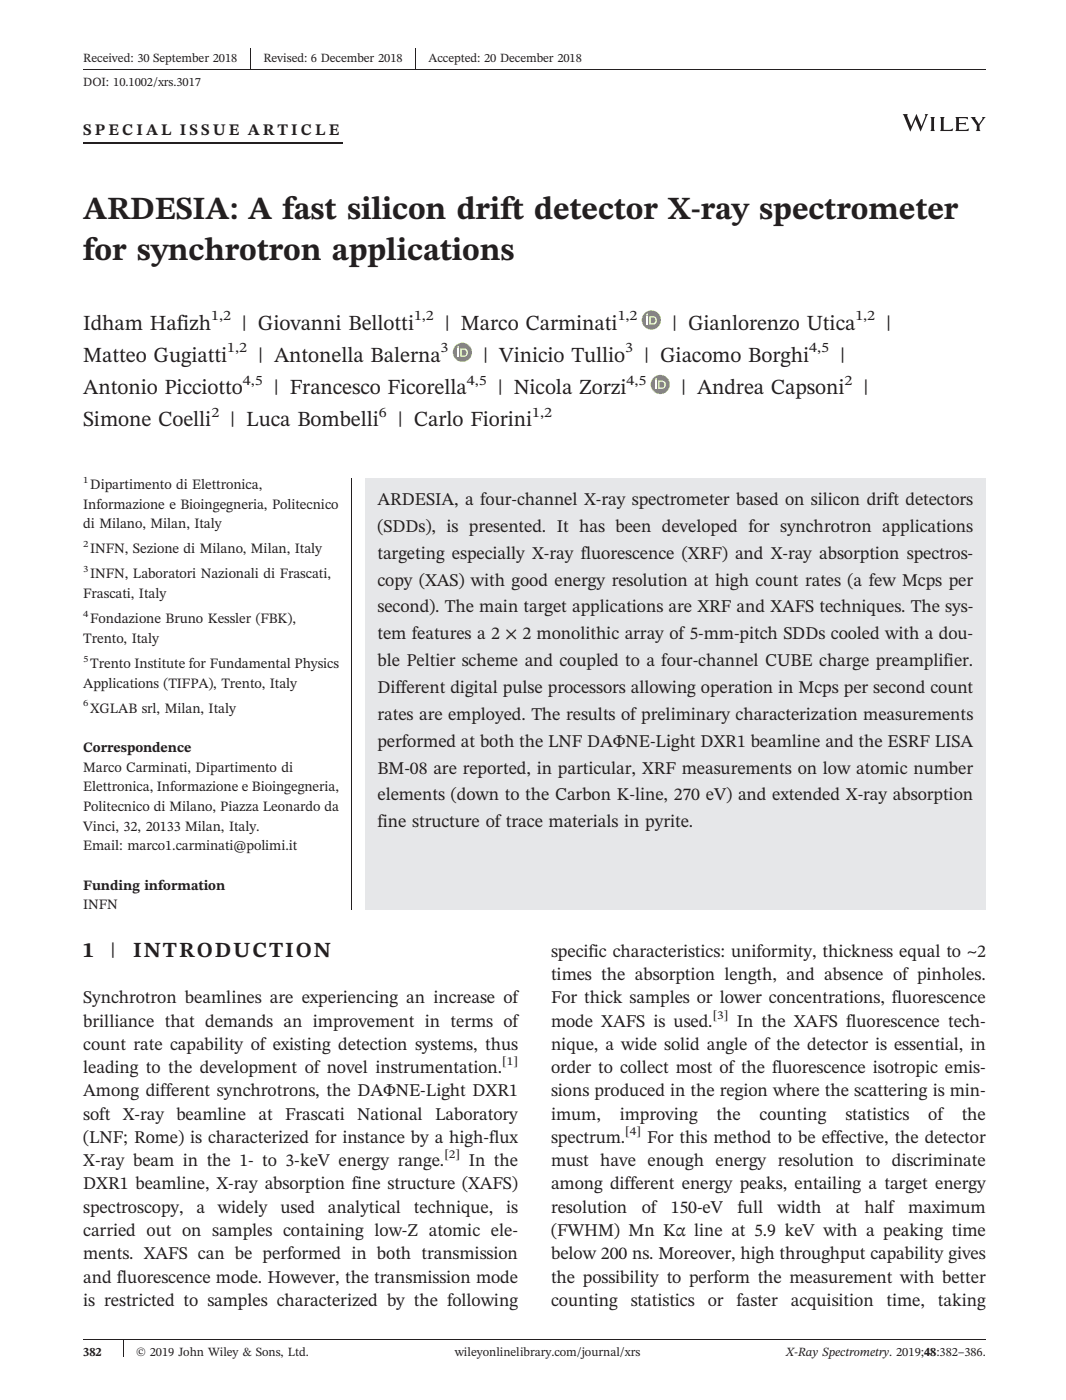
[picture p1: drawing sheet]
<svg xmlns="http://www.w3.org/2000/svg" width="210mm" height="276mm" viewBox="0 0 210 276" stroke-linecap="round" stroke-linejoin="round" font-family="sans-serif">
<defs><g id="words">
<g font-size="6.3" fill="#231f20">
<text x="16.4" y="43.1">ARDESIA: A fast silicon drift detector X‐ray spectrometer</text>
<text x="16.4" y="51.2">for synchrotron applications</text>
</g>
<g font-size="4.2" fill="#231f20">
<text x="16.4" y="65">Idham Hafizh</text>
<text x="47.6" y="65">| Giovanni Bellotti</text>
<text x="87.6" y="65">| Marco Carminati</text>
<text x="132.3" y="65">| Gianlorenzo Utica</text>
<text x="174.5" y="65">|</text>
<text x="16.4" y="71.4">Matteo Gugiatti</text>
<text x="50.8" y="71.4">| Antonella Balerna</text>
<text x="95.1" y="71.4">| Vinicio Tullio</text>
<text x="126.8" y="71.4">| Giacomo Borghi</text>
<text x="165.4" y="71.4">|</text>
<text x="16.4" y="77.7">Antonio Picciotto</text>
<text x="53.9" y="77.7">| Francesco Ficorella</text>
<text x="98" y="77.7">| Nicola Zorzi</text>
<text x="134.1" y="77.7">| Andrea Capsoni</text>
<text x="170" y="77.7">|</text>
<text x="16.4" y="84.1">Simone Coelli</text>
<text x="45.3" y="84.1">| Luca Bombelli</text>
<text x="78.3" y="84.1">| Carlo Fiorini</text>
<text x="16.4" y="188.6">1</text>
<text x="21.7" y="188.6">|</text>
<text x="26.2" y="188.6">INTRODUCTION</text>
</g>
<g font-size="3.5" fill="#231f20">
<text x="74.4" y="99.6">ARDESIA, a four‐channel X‐ray spectrometer based on silicon drift detectors</text>
<text x="74.4" y="104.9">(SDDs), is presented. It has been developed for synchrotron applications</text>
<text x="74.4" y="110.2">targeting especially X‐ray fluorescence (XRF) and X‐ray absorption spectros-</text>
<text x="74.4" y="115.5">copy (XAS) with good energy resolution at high count rates (a few Mcps per</text>
<text x="74.4" y="120.7">second). The main target applications are XRF and XAFS techniques. The sys-</text>
<text x="74.4" y="126">tem features a 2 × 2 monolithic array of 5‐mm‐pitch SDDs cooled with a dou-</text>
<text x="74.4" y="131.3">ble Peltier scheme and coupled to a four‐channel CUBE charge preamplifier.</text>
<text x="74.4" y="136.6">Different digital pulse processors allowing operation in Mcps per second count</text>
<text x="74.4" y="141.9">rates are employed. The results of preliminary characterization measurements</text>
<text x="74.4" y="147.2">performed at both the LNF DAΦNE‐Light DXR1 beamline and the ESRF LISA</text>
<text x="74.4" y="152.5">BM‐08 are reported, in particular, XRF measurements on low atomic number</text>
<text x="74.4" y="157.8">elements (down to the Carbon K‐line, 270 eV) and extended X‐ray absorption</text>
<text x="74.4" y="163.1">fine structure of trace materials in pyrite.</text>
<text x="108.6" y="188.6">specific characteristics: uniformity, thickness equal to ~2</text>
<text x="16.4" y="197.8">Synchrotron beamlines are experiencing an increase of</text>
<text x="108.6" y="193.2">times the absorption length, and absence of pinholes.</text>
<text x="108.6" y="197.8">For thick samples or lower concentrations, fluorescence</text>
<text x="16.4" y="202.4">brilliance that demands an improvement in terms of</text>
<text x="108.6" y="202.4">mode XAFS is used.</text>
<text x="145.1" y="202.4">In the XAFS fluorescence tech-</text>
<text x="16.4" y="207">count rate capability of existing detection systems, thus</text>
<text x="108.6" y="207">nique, a wide solid angle of the detector is essential, in</text>
<text x="16.4" y="211.6">leading to the development of novel instrumentation.</text>
<text x="108.6" y="211.6">order to collect most of the fluorescence isotropic emis-</text>
<text x="16.4" y="216.2">Among different synchrotrons, the DAΦNE‐Light DXR1</text>
<text x="16.4" y="220.7">soft X‐ray beamline</text>
<text x="50.9" y="220.7">at Frascati National Laboratory</text>
<text x="108.6" y="216.2">sions produced in the region where the scattering is min-</text>
<text x="108.6" y="220.7">imum,</text>
<text x="122.1" y="220.7">improving</text>
<text x="141.2" y="220.7">the</text>
<text x="149.6" y="220.7">counting</text>
<text x="166.5" y="220.7">statistics</text>
<text x="182.9" y="220.7">of</text>
<text x="189.5" y="220.7">the</text>
<text x="16.4" y="225.3">(LNF; Rome) is characterized for instance by a high‐flux</text>
<text x="108.6" y="225.3">spectrum.</text>
<text x="127.5" y="225.3">For this method to be effective, the detector</text>
<text x="16.4" y="229.9">X‐ray beam in the 1‐ to 3‐keV energy range.</text>
<text x="92.3" y="229.9">In the</text>
<text x="108.6" y="229.9">must have enough energy resolution to discriminate</text>
<text x="16.4" y="234.5">DXR1 beamline, X‐ray absorption fine structure (XAFS)</text>
<text x="16.4" y="239.1">spectroscopy,</text>
<text x="38.7" y="239.1">a</text>
<text x="42.9" y="239.1">widely used</text>
<text x="64.6" y="239.1">analytical</text>
<text x="81.5" y="239.1">technique,</text>
<text x="99.7" y="239.1">is</text>
<text x="108.6" y="234.5">among different energy peaks, entailing a target energy</text>
<text x="108.6" y="239.1">resolution</text>
<text x="126.4" y="239.1">of</text>
<text x="132.1" y="239.1">150‐eV</text>
<text x="145.3" y="239.1">full</text>
<text x="153.2" y="239.1">width</text>
<text x="164.6" y="239.1">at</text>
<text x="170.3" y="239.1">half</text>
<text x="178.9" y="239.1">maximum</text>
<text x="16.4" y="243.7">carried out on samples containing low‐Z atomic ele-</text>
<text x="108.6" y="243.7">(FWHM) Mn Kα line at 5.9 keV with a peaking time</text>
<text x="16.4" y="248.3">ments. XAFS can be performed in both transmission</text>
<text x="108.6" y="248.3">below 200 ns. Moreover, high throughput capability gives</text>
<text x="16.4" y="252.8">and fluorescence mode. However, the transmission mode</text>
<text x="16.4" y="257.4">is restricted to samples characterized by the following</text>
<text x="108.6" y="252.8">the possibility to perform the measurement with better</text>
<text x="108.6" y="257.4">counting</text>
<text x="124.3" y="257.4">statistics</text>
<text x="139.4" y="257.4">or</text>
<text x="145.1" y="257.4">faster</text>
<text x="155.8" y="257.4">acquisition</text>
<text x="174.7" y="257.4">time,</text>
<text x="184.8" y="257.4">taking</text>
</g>
<text font-size="3.2" fill="#231f20" x="16.4" y="26.6">S P E C I A L I S S U E A R T I C L E</text>
<g font-size="2.8" fill="#231f20">
<text x="41.6" y="63.1">1,2</text>
<text x="81.6" y="63.1">1,2</text>
<text x="121.7" y="63.1">1,2</text>
<text x="168.5" y="63.1">1,2</text>
<text x="44.8" y="69.5">1,2</text>
<text x="86.8" y="69.5">3</text>
<text x="123.2" y="69.5">3</text>
<text x="159.4" y="69.5">4,5</text>
<text x="47.8" y="75.8">4,5</text>
<text x="92" y="75.8">4,5</text>
<text x="123.4" y="75.8">4,5</text>
<text x="166.4" y="75.8">2</text>
<text x="41.6" y="82.2">2</text>
<text x="74.6" y="82.2">6</text>
<text x="104.9" y="82.2">1,2</text>
<text x="16.4" y="100.3">Informazione e Bioingegneria, Politecnico</text>
<text x="17.8" y="96.4">Dipartimento di Elettronica,</text>
<text x="16.4" y="104.2">di Milano, Milan, Italy</text>
<text x="17.8" y="109.1">INFN, Sezione di Milano, Milan, Italy</text>
<text x="16.4" y="117.9">Frascati, Italy</text>
<text x="17.8" y="114">INFN, Laboratori Nazionali di Frascati,</text>
<text x="17.8" y="122.9">Fondazione Bruno Kessler (FBK),</text>
<text x="16.4" y="126.7">Trento, Italy</text>
<text x="17.8" y="131.7">Trento Institute for Fundamental Physics</text>
<text x="16.4" y="135.6">Applications (TIFPA), Trento, Italy</text>
<text x="17.8" y="140.5">XGLAB srl, Milan, Italy</text>
<text x="16.4" y="148.3">Correspondence</text>
<text x="16.4" y="152.1">Marco Carminati, Dipartimento di</text>
<text x="16.4" y="156">Elettronica, Informazione e Bioingegneria,</text>
<text x="16.4" y="159.9">Politecnico di Milano, Piazza Leonardo da</text>
<text x="16.4" y="163.8">Vinci, 32, 20133 Milan, Italy.</text>
<text x="16.4" y="167.7">Email: marco1.carminati@polimi.it</text>
<text x="16.4" y="175.4">Funding information</text>
<text x="16.4" y="179.3">INFN</text>
</g>
<g font-size="2.5" fill="#231f20">
<text x="16.4" y="12.3">Received: 30 September 2018</text>
<text x="16.4" y="17">DOI: 10.1002/xrs.3017</text>
<text x="51.9" y="12.3">Revised: 6 December 2018</text>
<text x="84.4" y="12.3">Accepted: 20 December 2018</text>
<text x="16.4" y="267.4">382</text>
<text x="26.8" y="267.4">© 2019 John Wiley &amp; Sons, Ltd.</text>
<text x="89.6" y="267.4">wileyonlinelibrary.com/journal/xrs</text>
<text x="154.9" y="267.4">X‐Ray Spectrometry. 2019;48:382–386.</text>
</g>
<g font-size="2.4" fill="#231f20">
<text x="140.4" y="200.8">[3]</text>
<text x="98.9" y="210">[1]</text>
<text x="123.2" y="223.8">[4]</text>
<text x="87.5" y="228.3">[2]</text>
</g>
<g font-size="1.9" fill="#231f20">
<text x="16.4" y="95.1">1</text>
<text x="16.4" y="107.8">2</text>
<text x="16.4" y="112.8">3</text>
<text x="16.4" y="121.6">4</text>
<text x="16.4" y="130.4">5</text>
<text x="16.4" y="139.2">6</text>
</g>
</g></defs>
<path d="M71.9 94.3h122.3v85h-122.3z" fill="#e6e7e9"/>
<path d="M69.3 94.3v85" fill="none" stroke="#231f20" stroke-width=".2"/>
<path d="M16.4 28.1h51.1" fill="none" stroke="#231f20" stroke-width=".36"/>
<path d="M177.8 22.5h16.4v3.4h-16.4z" fill="#fff"/>
<path d="M177.8 22.5l1.5 3.4 1.1-2.4 1 2.4 1.1-2.9 .4-.5h-.7v.6l-.7 1.8-1-2.4-1 2.4-.7-1.9v-.5zM188.2 23.1l.2 .4v1.9l-.2 .4h2.6l.1-.5-.5 .3h-1.5v-1.1a1.38 1.38 0 0 1 1.3 .2v-.6a1.38 1.38 0 0 1-1.3 .2v-1h1.4l.4 .3v-.5zM191.2 23.1l1.2 1.6v.8l-.2 .3h1l-.2-.3v-.8l1.2-1.6h-.8l.1 .3-.7 1-.6-.9v-.4zM185.2 23.1l.2 .4v1.9l-.2 .4h2.4l.1-.6-.4 .4h-1.4v-2l.2-.5zM183.3 23.1l.2 .4v1.9l-.2 .4h.9l-.2-.4v-1.9l.2-.4z" fill="#231f20"/>
<circle cx="128.3" cy="63.1" r="1.9" fill="#95c83c"/>
<g fill="#fff">
<path d="M127.4 62.4h.2v1.5h-.2z"/>
<path d="M128.2 62.5v1.3a.68 .68 0 0 0 .9-.6 .68 .68 0 0 0-.9-.7zM127.9 62.4h.6a.8 .8 0 0 1 .9 .7 .8 .8 0 0 1-.8 .8h-.7z"/>
<circle cx="127.5" cy="62" r=".17"/>
</g>
<circle cx="91.1" cy="69.5" r="1.9" fill="#95c83c"/>
<g fill="#fff">
<path d="M90.1 68.7h.3v1.6h-.3z"/>
<path d="M90.9 68.9v1.2a.68 .68 0 0 0 1-.6 .68 .68 0 0 0-1-.6zM90.7 68.7h.6a.8 .8 0 0 1 .9 .8 .8 .8 0 0 1-.9 .8h-.6z"/>
<circle cx="90.3" cy="68.4" r=".17"/>
</g>
<circle cx="130.1" cy="75.8" r="1.9" fill="#95c83c"/>
<g fill="#fff">
<path d="M129.1 75.1h.3v1.5h-.3z"/>
<path d="M129.9 75.2v1.3a.68 .68 0 0 0 1-.6 .68 .68 0 0 0-1-.7zM129.7 75.1h.6a.8 .8 0 0 1 .8 .7 .8 .8 0 0 1-.8 .8h-.6z"/>
<circle cx="129.2" cy="74.7" r=".17"/>
</g>
<path d="M16.4 13.8h177.8M49.3 9.4v4.3M81.9 9.4v4.3M16.4 264.2h177.8M24.2 264.2v3.2" fill="none" stroke="#231f20" stroke-width=".2"/>
<use href="#words"/>
</svg>
